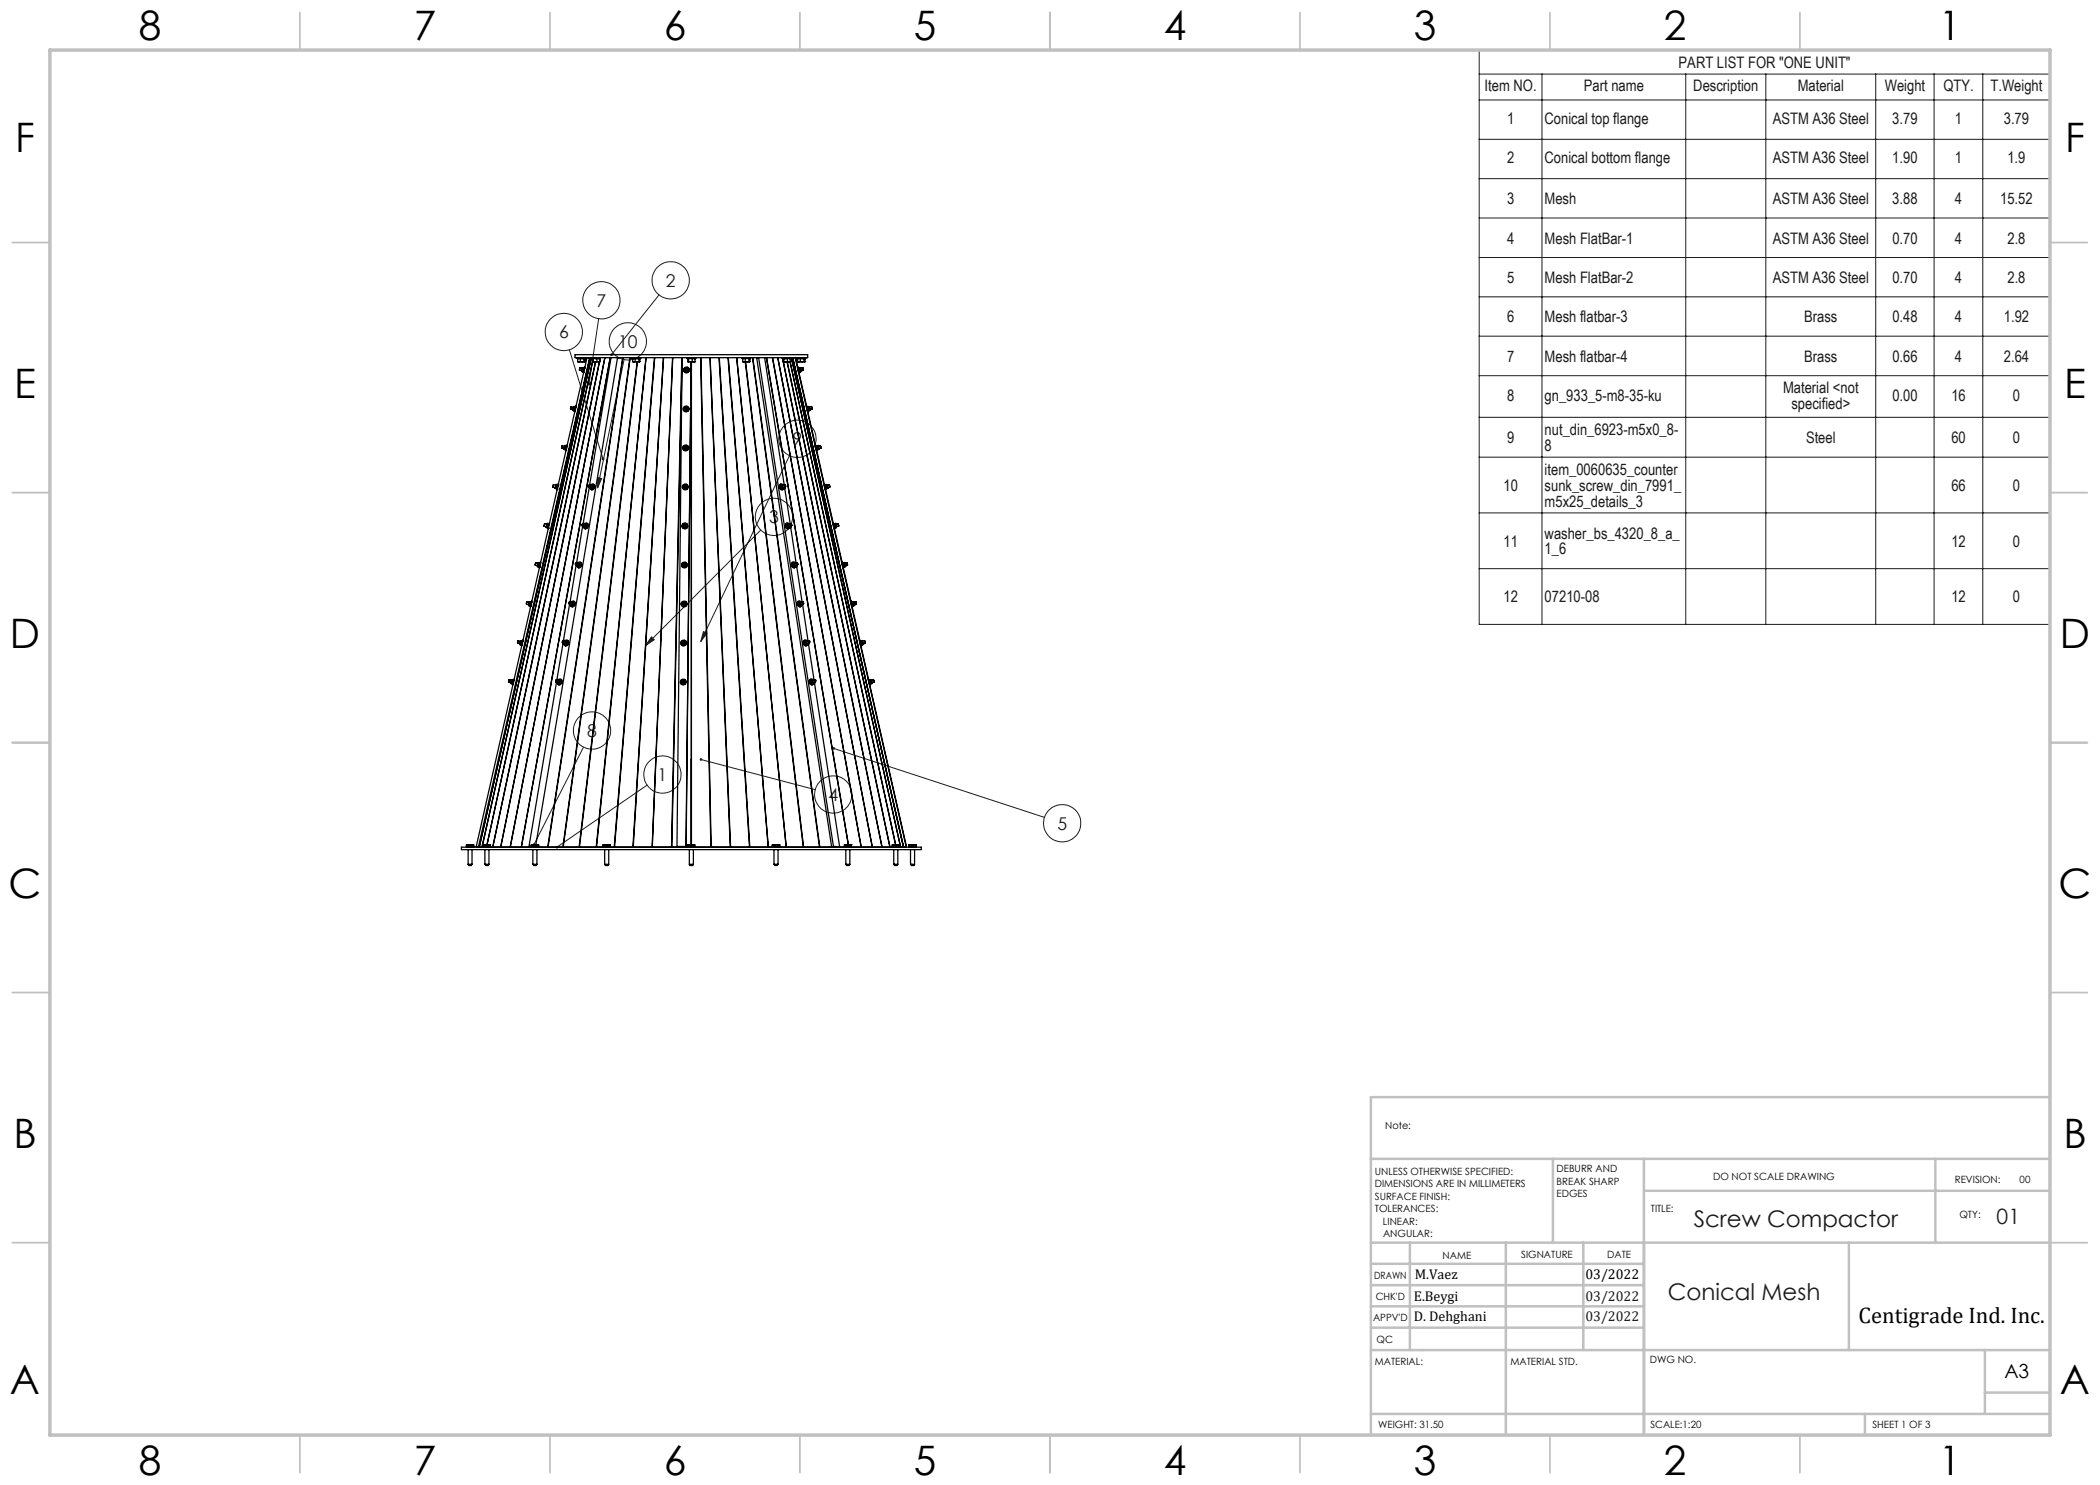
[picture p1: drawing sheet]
<svg xmlns="http://www.w3.org/2000/svg" width="420mm" height="297mm" viewBox="0 0 420 297" stroke-linecap="round" stroke-linejoin="round" font-family="sans-serif">
<defs><g id="words">
<g font-size="8.1">
<text x="27.8" y="8">8</text>
<text x="82.8" y="8">7</text>
<text x="132.8" y="8">6</text>
<text x="182.8" y="8">5</text>
<text x="232.8" y="8">4</text>
<text x="282.8" y="8">3</text>
<text x="332.8" y="8">2</text>
<text x="387.8" y="8">1</text>
<text x="3" y="30.4">F</text>
<text x="413" y="30.4">F</text>
<text x="2.8" y="79.6">E</text>
<text x="412.8" y="79.6">E</text>
<text x="2" y="129.6">D</text>
<text x="412" y="129.6">D</text>
<text x="1.7" y="179.6">C</text>
<text x="411.7" y="179.6">C</text>
<text x="2.7" y="229.6">B</text>
<text x="412.7" y="229.6">B</text>
<text x="2" y="278.9">A</text>
<text x="412" y="278.9">A</text>
<text x="27.8" y="295">8</text>
<text x="82.8" y="295">7</text>
<text x="132.8" y="295">6</text>
<text x="182.8" y="295">5</text>
<text x="232.8" y="295">4</text>
<text x="282.8" y="295">3</text>
<text x="332.8" y="295">2</text>
<text x="387.8" y="295">1</text>
</g>
<g font-size="4.6" fill="#191924">
<text x="338.7" y="245.3">Screw Compactor</text>
<text x="333.6" y="260">Conical Mesh</text>
</g>
<text font-size="4.5" x="371.7" y="264.6">Centigrade Ind. Inc.</text>
<text font-size="4.2" fill="#191924" x="399.3" y="244.8">01</text>
<text font-size="3.9" x="400.9" y="275.5">A3</text>
<g font-size="3.5" fill="#191924">
<text x="133.2" y="57.3">2</text>
<text x="119.3" y="61.3">7</text>
<text x="111.8" y="67.7">6</text>
<text x="123.6" y="69.6">10</text>
<text x="158.5" y="89">9</text>
<text x="153.8" y="104.7">3</text>
<text x="117.4" y="147.4">8</text>
<text x="131.5" y="156.2">1</text>
<text x="165.7" y="160.2">4</text>
<text x="211.5" y="165.9">5</text>
</g>
<g font-size="3.2" fill="#191924">
<text x="335.7" y="13.6">PART LIST FOR &quot;ONE UNIT&quot;</text>
<text x="296.9" y="18.3">Item NO.</text>
<text x="316.8" y="18.3">Part name</text>
<text x="338.7" y="18.3">Description</text>
<text x="359.5" y="18.3">Material</text>
<text x="376.9" y="18.3">Weight</text>
<text x="388.7" y="18.3">QTY.</text>
<text x="398.1" y="18.3">T.Weight</text>
<text x="301.4" y="24.8">1</text>
<text x="308.9" y="24.8">Conical top flange</text>
<text x="354.5" y="24.8">ASTM A36 Steel</text>
<text x="378.5" y="24.8">3.79</text>
<text x="391" y="24.8">1</text>
<text x="400.8" y="24.8">3.79</text>
<text x="301.4" y="32.7">2</text>
<text x="308.9" y="32.7">Conical bottom flange</text>
<text x="354.5" y="32.7">ASTM A36 Steel</text>
<text x="378.5" y="32.7">1.90</text>
<text x="391" y="32.7">1</text>
<text x="401.5" y="32.7">1.9</text>
<text x="301.4" y="40.8">3</text>
<text x="308.9" y="40.8">Mesh</text>
<text x="354.5" y="40.8">ASTM A36 Steel</text>
<text x="378.5" y="40.8">3.88</text>
<text x="391" y="40.8">4</text>
<text x="400" y="40.8">15.52</text>
<text x="301.4" y="48.7">4</text>
<text x="308.9" y="48.7">Mesh FlatBar-1</text>
<text x="354.5" y="48.7">ASTM A36 Steel</text>
<text x="378.5" y="48.7">0.70</text>
<text x="391" y="48.7">4</text>
<text x="401.5" y="48.7">2.8</text>
<text x="301.4" y="56.6">5</text>
<text x="308.9" y="56.6">Mesh FlatBar-2</text>
<text x="354.5" y="56.6">ASTM A36 Steel</text>
<text x="378.5" y="56.6">0.70</text>
<text x="391" y="56.6">4</text>
<text x="401.5" y="56.6">2.8</text>
<text x="301.4" y="64.5">6</text>
<text x="308.9" y="64.5">Mesh flatbar-3</text>
<text x="360.8" y="64.5">Brass</text>
<text x="378.5" y="64.5">0.48</text>
<text x="391" y="64.5">4</text>
<text x="400.8" y="64.5">1.92</text>
<text x="301.4" y="72.3">7</text>
<text x="308.9" y="72.3">Mesh flatbar-4</text>
<text x="360.8" y="72.3">Brass</text>
<text x="378.5" y="72.3">0.66</text>
<text x="391" y="72.3">4</text>
<text x="400.8" y="72.3">2.64</text>
<text x="301.4" y="80.2">8</text>
<text x="308.9" y="80.2">gn_933_5-m8-35-ku</text>
<text x="356.6" y="78.6">Material &lt;not</text>
<text x="358.3" y="81.7">specified&gt;</text>
<text x="378.5" y="80.2">0.00</text>
<text x="390.3" y="80.2">16</text>
<text x="402.6" y="80.2">0</text>
<text x="301.4" y="88.6">9</text>
<text x="308.9" y="87">nut_din_6923-m5x0_8-</text>
<text x="361.2" y="88.6">Steel</text>
<text x="390.3" y="88.6">60</text>
<text x="402.6" y="88.6">0</text>
<text x="308.9" y="90.2">8</text>
<text x="308.9" y="95">item_0060635_counter</text>
<text x="300.7" y="98.2">10</text>
<text x="308.9" y="98.2">sunk_screw_din_7991_</text>
<text x="308.9" y="101.3">m5x25_details_3</text>
<text x="390.3" y="98.2">66</text>
<text x="402.6" y="98.2">0</text>
<text x="308.9" y="107.7">washer_bs_4320_8_a_</text>
<text x="300.7" y="109.3">11</text>
<text x="308.9" y="110.9">1_6</text>
<text x="390.3" y="109.3">12</text>
<text x="402.6" y="109.3">0</text>
<text x="300.7" y="120.4">12</text>
<text x="308.9" y="120.4">07210-08</text>
<text x="390.3" y="120.4">12</text>
<text x="402.6" y="120.4">0</text>
</g>
<g font-size="2.8">
<text x="282.9" y="255.9">M.Vaez</text>
<text x="317.1" y="255.9">03/2022</text>
<text x="282.8" y="260.1">E.Beygi</text>
<text x="282.8" y="264.2">D. Dehghani</text>
</g>
<g font-size="2.8" fill="#191924">
<text x="317.1" y="260.1">03/2022</text>
<text x="317.1" y="264.2">03/2022</text>
</g>
<g font-size="2">
<text x="277" y="225.8">Note:</text>
<text x="275" y="234.9">UNLESS OTHERWISE SPECIFIED:</text>
<text x="275" y="237.4">DIMENSIONS ARE IN MILLIMETERS</text>
<text x="275" y="239.9">SURFACE FINISH:</text>
<text x="311.3" y="234.5">DEBURR AND</text>
<text x="311.3" y="237">BREAK SHARP</text>
<text x="311.3" y="239.5">EDGES</text>
<text x="342.6" y="236">DO NOT SCALE DRAWING</text>
<text x="391" y="236.6">REVISION:</text>
<text x="403.9" y="236.6">00</text>
<text x="275" y="242.4">TOLERANCES:</text>
<text x="276.6" y="244.9">LINEAR:</text>
<text x="330.2" y="242.4">TITLE:</text>
<text x="391.9" y="243.7">QTY:</text>
<text x="276.6" y="247.4">ANGULAR:</text>
<text x="288.5" y="251.7">NAME</text>
<text x="304.2" y="251.7">SIGNATURE</text>
<text x="321.4" y="251.7">DATE</text>
<text x="274.8" y="255.9">DRAWN</text>
<text x="275.1" y="260.1">CHK'D</text>
<text x="274.6" y="264.2">APPV'D</text>
<text x="275.3" y="268.5">QC</text>
<text x="275" y="273">MATERIAL:</text>
<text x="302.1" y="273">MATERIAL STD.</text>
<text x="330" y="272.5">DWG NO.</text>
<text x="275.6" y="285.6">WEIGHT: 31.50</text>
<text x="330.1" y="285.6">SCALE:1:20</text>
<text x="374.5" y="285.6">SHEET 1 OF 3</text>
</g>
</g></defs>
<g fill="none" stroke="#191924" stroke-width=".2">
<path d="M295.8 10h114.2v114.9h-114.2zM295.8 14.8h114.2M295.8 20h114.2M308.4 14.8v110.1M337.1 14.8v110.1M353.2 14.8v110.1M375.1 14.8v110.1M386.8 14.8v110.1M396.6 14.8v110.1M295.8 27.9h114.2M295.8 35.7h114.2M131.8 59l-9.5 11.9"/>
<path d="M295.8 43.6h114.2M295.8 51.5h114.2M295.8 59.4h114.2M113.9 70l6.7 21.8M119.7 63.7l-1.9 13.2M124.8 71.9l-5.3 25.7M295.8 67.2h114.2M295.8 75.1h114.2M119.6 95.5l.7 .2-.8 1.9zM157.9 91.1l-17.7 37.2M295.8 83.5h114.2M295.8 91.4h114.2"/>
<path d="M152.2 106l-23 23.1M295.8 102.6h114.2M295.8 113.7h114.2M130.3 127.4l.5 .5-1.6 1.2zM140.7 126.3l.7 .3-1.2 1.7zM116.7 149.4l-9.9 19.5M129.4 157l-18 12.4M140.2 151.9l22.9 6M166.7 149.7l42.2 13.8"/>
<circle cx="134.1" cy="56.1" r="3.7"/>
<circle cx="112.8" cy="66.4" r="3.7"/>
<circle cx="120.3" cy="60.1" r="3.7"/>
<circle cx="125.6" cy="68.3" r="3.7"/>
<circle cx="159.5" cy="87.7" r="3.7"/>
<circle cx="154.8" cy="103.4" r="3.7"/>
<circle cx="118.4" cy="146.1" r="3.7"/>
<circle cx="132.5" cy="154.9" r="3.7"/>
<circle cx="166.6" cy="158.9" r="3.7"/>
<circle cx="212.4" cy="164.6" r="3.7"/>
</g>
<g fill="none" stroke="#c0c0c0" stroke-width=".35">
<path d="M60 2.5v7.5M110 2.5v7.5M160 2.5v7.5M210 2.5v7.5M260 2.5v7.5M310 2.5v7.5M360 2.5v7.5M2.5 48.5h7.5M410 48.5h7.5M2.5 98.5h7.5M410 98.5h7.5M2.5 148.5h7.5"/>
<path d="M410 148.5h7.5M2.5 198.5h7.5M410 198.5h7.5M2.5 248.5h7.5M410 248.5h7.5M60 287v7.5M110 287v7.5M160 287v7.5M210 287v7.5M260 287v7.5M310 287v7.5M360 287v7.5"/>
</g>
<g fill="none" stroke="#c0c0c0" stroke-width=".5">
<path d="M410 219.4h-135.8v67.4M274.2 231.8h135.8M310.6 231.8v16.7M328.8 231.8v55.2M328.8 238.2h81.2M387.1 231.8v16.7M274.2 248.5h135.8M274.2 257h54.6M274.2 252.8h54.6M282 248.5v21.5M301.2 248.5v38.3M316.7 248.5v21.5"/>
<path d="M369.8 248.5v21.5M274.2 265.5h54.6M274.2 261.3h54.6M274.2 270h135.8M397 270v12.8M397 278.5h13M274.2 282.8h135.8M373 282.8v4.2"/>
</g>
<path d="M10 10h400v277h-400z" fill="none" stroke="#c0c0c0" stroke-width=".7"/>
<path d="M122.1 70.8v.4l.2-.3-.2 .3a.26 .26 0 0 0 .4-.1 .26 .26 0 0 0 0-.4 .26 .26 0 0 0-.4 .1zM111.3 169.2l-.2 .3 .3-.1-.2 .2a.27 .27 0 0 0 .3 .1 .27 .27 0 0 0 .1-.4 .27 .27 0 0 0-.3-.1zM130.3 127.4l.5 .5-1.6 1.2zM106.6 168.7l-.1 .2 .1 .3 .2-.3-.2 .3a.27 .27 0 0 0 .4-.3 .27 .27 0 0 0-.4-.2zM140 151.7l-.1 .1 .3 .1-.3-.1a.28 .28 0 0 0 .4 .4 .28 .28 0 0 0 .2-.4 .28 .28 0 0 0-.5-.1zM166.6 149.4l-.1 .2 .2 .1-.2-.1a.27 .27 0 0 0 .2 .3 .27 .27 0 0 0 .3-.3 .27 .27 0 0 0-.4-.2zM117.7 76.6l-.1 .1a.25 .25 0 0 0-.1 .2 .25 .25 0 0 0 .2 .2l.1-.2-.1 .2a.26 .26 0 0 0 .3-.3 .26 .26 0 0 0-.3-.2zM120.4 91.6a.27 .27 0 0 0 0 .4 .27 .27 0 0 0 .3 .1l-.1-.3 .1 .3a.27 .27 0 0 0 .1-.4 .27 .27 0 0 0-.4-.1zM140.7 126.3l.7 .3-1.2 1.7zM119.6 95.5l.7 .2-.8 1.9z" fill="#191924"/>
<g fill="none" stroke="#000" stroke-width=".25">
<path d="M115 70.9h46.5v.6h-46.5zM115.4 71.5v.2h1.7v-.2M115.5 72.3l.3 .1M115.5 72.3l.1 .1M115.6 72.4h.1M115.6 71.7h.1M115.6 72.4h.2M115.6 71.7l-.1 .6M115.8 72.4h.6M115.9 74l.4 .1M116 73.6l-.1 .4M116 73.6l.5 .1"/>
<path d="M116.1 72.3v-.6h.7v.6M116.1 72.3l.3 .1M116.1 72.3l-.3 .1M116.3 74.3h.1M116.3 74.3l.4 .1M116.4 72.4h.5M116.4 73.9h.1M116.4 73.9l-.1 .4M116.4 73.9l.3 .1M116.5 73.5l-.1 .4M116.5 73.5h.1M116.5 73.5l-.2 .8"/>
<path d="M116.5 73.5l.3 .1M116.7 74.5v.1M116.7 74.5h.1M116.7 74.4h.1M116.7 74.3v.1M116.7 74.4v.1M116.7 74v.3M116.7 74h.1M116.8 73.9l-.1 .1M116.8 72.3l-.4 .1M116.8 72.3l.1 .1M116.8 73.7v.2"/>
<path d="M116.8 73.6h.1M116.8 73.6v.1M116.9 72.4h.1M116.9 73.5l-.2 1M116.9 73.5l-.1 .1M116.9 71.7h.1v.6l-.1 .1M117 73.4l-.1 .1M117.4 71.5l-22.2 97.8 .5 .1M117.6 71.5l.3 .1-.2-.1M117.9 71.5l-22.2 97.9M118 71.5l-22.2 97.9M118.3 71.5l-21.9 97.9"/>
<path d="M118.4 71.5v.2h1.7M118.5 72.3l.1 .1M118.5 72.3l-21.1 96.6 21.1-96.5M118.6 72.4h.4M118.6 72.4h.1M118.6 71.7l-.1 .6M118.7 72.3l.3 .1M118.7 71.7v.6M118.7 72.3l-.1 .1M119 72.4h.7M119 71.7h.4v.6M119.1 72.4l-20.6 97"/>
<path d="M119.1 72.4l-20.5 97M119.4 72.3l-.4 .1M119.4 72.3l.3 .1M119.7 72.4h.2M119.7 71.7h.2v.6M119.9 71.7h.1M119.9 72.4h.1M119.9 72.3l-19.7 97.1M119.9 72.3l-.2 .1M119.9 72.3v.1M120 71.7l-.1 .3M120.1 71.5v.2"/>
<path d="M120.1 71.7l-.2 .5M122.2 71.5l-4.3 25.4M123.5 71.5l-16.3 97.4M123.6 71.5l.2 .1M124.5 71.5l-15 97.9 15.1-97.9M126 71.5l-13.4 97.9 13.4-97.9M126.4 71.5v.2h1.7v-.2M126.5 72.3l.3 .1M126.5 72.3l.1 .1M126.6 72.4h.1M126.6 72.4h.2M126.6 71.7l-.1 .6"/>
<path d="M126.8 72.4h.6M126.8 71.7h1v.6M127 72.3l.4 .1M127 71.7v.6M127 72.3l-.2 .1M127.4 72.4h.5M127.4 72.4l-11.6 97 11.7-97M127.8 72.3l-.4 .1M127.8 72.3l.1 .1M127.9 72.4h.1M127.9 71.7l.1 .6-.1 .1M129.2 71.5l-10 97.9z"/>
<path d="M130.9 71.5l-8.1 97.9 8.2-97.9M132.7 71.5l-6.1 97.9zM134.5 71.5l-4.1 97.9M136.3 71.5l-1.9 97.9M136.4 71.5l-1 97.8M136.4 71.8l-2 97.6M136.8 73.9l.3 .4M136.8 73.9h.1M136.8 73.9l.1 .1M136.9 74l.1 .3M137 74.3l.1 .1M137.1 73.5h.4"/>
<path d="M137.1 74.3h.4M137.1 74.3h.1M137.1 73.5l-.3 .4M137.1 73.5h.1M137.1 74.4h.1M137.1 74.3v.1M137.2 74.4h.2M137.3 73.6a.34 .34 0 0 1 .3 .4 .34 .34 0 0 1-.6 .1 .34 .34 0 0 1 .1-.5M137.4 71.5v.2h1.7v-.2M137.4 74.4h.1M137.5 73.5h.1M137.5 73.5l.2 .4"/>
<path d="M137.5 74.3h.1M137.5 73.7a.26 .26 0 0 1-.2 .4 .26 .26 0 0 1-.3-.3M137.5 74.4h.1M137.5 73.5a.51 .51 0 0 1 .2 .8 .51 .51 0 0 1-.8 0 .51 .51 0 0 1 .1-.7M137.5 74.3v.1M137.5 73.5a.59 .59 0 0 0-.8 .6 .59 .59 0 0 0 .9 .5 .59 .59 0 0 0 .1-1l-.1-.1M137.6 74.3l-.1 .1M137.6 72.4h.1M137.6 71.7l-.1 .6 .2 .1M137.7 72.4h.4M137.7 74l-.1 .3M137.7 73.9h.1"/>
<path d="M137.7 73.9l-.2 .4M137.7 71.7v.6M137.7 72.3l.4 .1M137.7 72.3v.1M137.7 73.9l.1 .1M137.8 74h-.1M137.8 74h.1M138.1 72.4h.6M138.2 72.4l-1 97zM138.3 72.4v96.5M138.4 72.3l-.3 .1M138.4 72.3l.3 .1"/>
<path d="M138.7 72.4h.2M138.7 71.7h-.3v.6M138.9 71.7h.1M138.9 72.4h.1M138.9 71.7l.1 .6M139 72.3l-.3 .1M139 72.3l-.1 .1M140.1 71.5l2.1 97.9M140.2 71.5l2 97.9M142 71.5l4 97.9M142 71.5l4.1 97.9M143.8 71.5l6.2 97.9-6.1-97.9"/>
<path d="M145.6 71.5l8 97.9M145.7 71.5l8 97.9M147.3 71.5l9.9 97.9M147.4 71.5l9.9 97.9M148.4 71.5v.2h1.7v-.2M148.6 72.3l.2 .1M148.6 71.7v.6M148.8 72.4h.6M149 72.4l11.7 97-11.6-97M149 72.3l-.2 .1M149 72.3l.4 .1M149 71.7v.6"/>
<path d="M149.4 72.4h.5M149.8 72.3l-.4 .1M149.8 71.7v.6M149.8 72.3l.1 .1M149.9 72.4h.1M149.9 71.7l.1 .6-.1 .1M150.5 71.5l13.5 97.9-13.4-97.9M151.6 71.5l-.3 .1 15 97.8M151.7 71.5l15 97.8M152.9 71.5l3.9 25.5M154.5 71.5l17.7 97.9M155.5 71.5l18.9 97.9"/>
<path d="M155.6 71.5l18.9 97.9M156.5 71.5v.2h1.7v-.2M156.5 71.5h.1M156.5 71.7l.1 .5M156.5 71.7l.1 .3M156.6 72.3l19.8 97.1M156.7 72.4h.1M156.7 71.7h.1M156.7 71.7l-.1 .6 .1 .1M156.7 72.4l19.7 97M156.7 72.4h.4M156.8 72.3v-.6h.7v.6"/>
<path d="M156.8 72.3l.3 .1M156.8 72.3l-.1 .1M157.1 72.4h.7M157.4 72.4l20.6 97M157.5 72.3l-.4 .1M157.5 72.3l.3 .1M157.8 72.4h.2M158 72.4h.1M158 71.7h.1M158 71.7v.6M158 72.4l21.1 96.5M158 72.3l21.1 96.6"/>
<path d="M158 72.3l-.2 .1M158 72.3v.1M158.3 71.5l21.8 97.9M158.5 71.5l22.2 97.9 .6-.1M158.6 71.5v.1M158.9 71.5l-.4 .1M159 71.5l22.3 97.8M159.1 71.5l.5 1.9M159.4 71.5v.2h1.7v-.2M159.5 73.4l.3 1.2 .1-.1M159.5 73.4l.1 .1M159.5 72.3l.3 .1"/>
<path d="M159.6 73.5l.3 1M159.6 71.7h-.1v.6M159.6 73.5l.1 .1M159.7 73.6h.1M159.7 73.6v.1M159.7 73.7v.2M159.7 73.9v.1M159.7 74h.1M159.8 74v.3M159.8 72.4h.6M159.8 74.6l1.5 6.6M159.8 74.3v.1"/>
<path d="M159.8 74.4h.1M159.9 74.4h.1M159.9 74.4v.1M160 73.5h.1M160 73.5l.1 .4M160 73.5l-.3 .1M160 73.5l.1 .1M160.1 73.9l.1 .4M160.1 73.9h.1M160.1 72.3v-.6h.7v.6M160.1 72.3l.3 .1M160.1 72.3l-.3 .1"/>
<path d="M160.1 73.9l-.4 .1M160.1 73.7v-.1l.1 .6v-.1M160.1 73.7l.1 .4M160.2 74.3h.1M160.2 74.2v.1M160.2 74.3l-.4 .1M160.4 72.4h.5M160.5 73.6l.1 .4M160.5 73.6h.1M160.5 73.6l-.4 .1M160.6 73.6l.1 .4zM160.6 74l-.4 .1"/>
<path d="M160.7 74h-.1M160.8 72.3l-.4 .1M160.8 72.3l.1 .1M160.9 72.4h.1M160.9 71.7h.1M160.9 71.7l.1 .6-.1 .1M110.6 97.4l.4 .1M110.7 96.9l-.1 .5M110.7 96.9l.4 .1M111.1 97.7h.1M111.1 97.7l.3 .1M111.1 97.3h.1"/>
<path d="M111.1 97.3v.4M111.1 97.3l.3 .1M111.2 96.9l-.1 .4M111.2 96.9h.1M111.2 96.9l-.1 .8M111.2 96.9l.3 .1M111.4 97.9v.1M111.4 97.9h.1M111.4 97.8v.1M111.4 97.8h.1M111.4 97.7v.1M111.4 97.5v.2"/>
<path d="M111.4 97.4v.1M111.4 97.4h.1M111.4 97.3v.1M111.5 97.1l-.1 .2M111.5 97h.1M111.5 97v.1M111.6 96.9l-.2 1M111.6 96.9l-.1 .1M111.7 96.8l-.1 .1M112.4 89.6l.4 .1M112.5 89.1l-.1 .5M112.5 89.1l.4 .1"/>
<path d="M112.8 89.9h.1M112.8 89.9l.3 .1M112.9 89.5h.1M112.9 89.5l-.1 .4M112.9 89.5l.3 .1M113 89.1l-.1 .4M113 89.1h.1M113 89.1l-.2 .8M113 89.1l.3 .1M113.1 90.1l.1 .1M113.1 90.1h.1M113.1 90v.1"/>
<path d="M113.1 90h.1M113.1 89.9v.1M113.2 89.7l-.1 .2M113.2 89.6v.1M113.2 89.6h.1M113.2 89.5v.1M113.3 89.3l-.1 .2M113.3 89.2h.1M113.3 89.2v.1M113.4 89.1l-.3 1M113.4 89.1l-.1 .1M113.5 89l-.1 .1"/>
<path d="M114.1 81.8l.5 .1M114.3 81.3l-.2 .5M114.3 81.3l.4 .2M114.6 82.1h.1M114.6 82.1l.3 .1M114.7 81.7h.1M114.7 81.7l-.1 .4M114.7 81.7l.3 .1M114.8 81.3l-.1 .4M114.8 81.3h.1M114.8 81.3l-.2 .8M114.8 81.3l.3 .1"/>
<path d="M114.9 82.2h.1M114.9 82.1v.1M114.9 82.2v.1M114.9 81.8v.3M115 81.8h-.1M115 81.8h.1M115 81.7v.1M115 81.5v.2M115.1 81.4h.1M115.1 81.3v.1M115.1 81.4l-.1 .1M115.1 81.3l-.1 1.1"/>
<path d="M115.2 81.2l-.1 .1M117.9 97.4l-1.2 7.4 .2 .1a.25 .25 0 0 1 .2 .3 .25 .25 0 0 1-.3 .1l-.3-.1-1.2 7.4M117.9 97.5l.1 .2M118 97.7h.3M118 97.7h.1M118 97h.3a.27 .27 0 0 1 .1 .3 .27 .27 0 0 1-.3 .2l-.3-.1M118 97.7l.3 .1M118.1 97a.29 .29 0 0 1 .3 .4 .29 .29 0 0 1-.5 .1M118.1 96.9h.4M118.1 96.9h.1M118.1 96.9l-.1 .1M118.3 97.8h.2"/>
<path d="M118.3 97.8h.1M118.3 97.7h.1M118.3 97.7l.2 .1M118.3 96.9h.1a.43 .43 0 0 1 .5 .1 .43 .43 0 0 1 0 .6 .42 .42 0 0 1-.4 .4 .42 .42 0 0 1-.4-.3M118.4 96.9a.45 .45 0 0 1 .4 .6 .45 .45 0 0 1-.7 .2M118.5 96.9h.1M118.5 96.9v.5M118.5 96.9l.2 .1M118.5 97.8h.1M118.5 97.4h.1M118.5 97.4l-.2 .3M118.5 97.4h.2"/>
<path d="M118.6 97.7l-.1 .1M118.7 97v.1M118.7 97h.1M118.7 97.5l-.1 .2M118.7 97.1v.2M118.7 97.3v.1M118.7 97.4v.1M118.7 97.4h.1M136.6 97.3l.2 .4M136.6 97.3h.1M136.6 97.3v.2M136.6 97.5l.2 .2"/>
<path d="M136.7 89.5l.2 .4M136.7 89.5h.1M136.7 89.5v.2M136.7 89.7l.1 .2M136.7 81.7l.2 .4M136.7 81.7h.1M136.7 81.7l.1 .1M136.8 97.7v.1M136.8 81.8l.1 .3M136.8 96.9h.5M136.8 97.7h.5M136.8 97.7h.1"/>
<path d="M136.8 96.9l-.2 .4M136.8 96.9h.1M136.8 97.8h.1M136.8 89.9l.1 .1M136.9 89.1h.4M136.9 89.9h.4M136.9 89.9h.1M136.9 89.1l-.2 .4M136.9 89.1h.1M136.9 90h.1M136.9 89.9v.1M136.9 82.1l.1 .1"/>
<path d="M136.9 97.8h.3M136.9 82.1h.5M136.9 82.1h.1M137 82.2h.1M137 90h.2M137.1 96.9a.34 .34 0 0 1 .2 .5 .34 .34 0 0 1-.5 .1 .34 .34 0 0 1 .1-.5M137.1 82.2h.2M137.1 89.1a.34 .34 0 0 1 .3 .5 .34 .34 0 0 1-.5 .1 .34 .34 0 0 1 0-.5M137.2 97.8h.1M137.2 81.3a.35 .35 0 0 1 .3 .5 .35 .35 0 0 1-.6 .1 .35 .35 0 0 1 .1-.5M137.2 90h.1M137.3 96.9h.1"/>
<path d="M137.3 96.9l.2 .4M137.3 97.7h.1M137.3 97.2a.26 .26 0 0 1-.2 .3 .26 .26 0 0 1-.3-.2M137.3 97.8h.1M137.3 96.9a.52 .52 0 0 1 .2 .8 .52 .52 0 0 1-.8 0 .52 .52 0 0 1 .1-.8M137.3 97.7v.1M137.3 82.2h.1M137.3 89.1h.1M137.3 89.1l.3 .4M137.3 89.9h.1M137.3 89.4a.27 .27 0 0 1-.2 .3 .27 .27 0 0 1-.3-.3M137.3 90h.1"/>
<path d="M137.3 89.1a.51 .51 0 0 1 .2 .8 .51 .51 0 0 1-.7 0 .51 .51 0 0 1 0-.8M137.3 89.9v.1M137.4 81.3h-.5l-.2 .4M137.4 81.3h.1M137.4 82.1h.1M137.4 81.5a.27 .27 0 0 1-.2 .4 .27 .27 0 0 1-.3-.3M137.4 81.2a.58 .58 0 0 1 .3 .9 .58 .58 0 0 1-.9 0 .58 .58 0 0 1 .3-.9l.3 .1M137.4 89.9l-.1 .1M137.4 89.1a.59 .59 0 0 0-.9 .5 .59 .59 0 0 0 .8 .5 .59 .59 0 0 0 .2-.9l-.1-.1M137.4 82.1v.1M137.4 81.3l.3 .4M137.4 82.2h.1"/>
<path d="M137.4 97.5l-.1 .2M137.4 81.3a.51 .51 0 0 1 .2 .8 .51 .51 0 0 1-.7 0 .51 .51 0 0 1 0-.8M137.5 82.1l-.1 .1M137.5 97.3h.1M137.5 97.3l-.2 .4M137.5 97.3v.1M137.5 97.4l-.1 .1M137.5 97.4h.1M137.5 89.7l-.1 .2M137.6 89.5h.1M137.6 89.5l-.3 .4M137.6 89.6l-.1 .1"/>
<path d="M137.6 89.6h.1M137.6 89.5v.1M137.6 81.8l-.1 .3M137.7 81.7h.1M137.7 81.7l-.3 .4M137.7 81.8h-.1M137.7 81.8h.1M137.7 81.7v.1M156.1 97.3v.1M156.1 97.3h.1M156.1 97.4l.1 .2M156.2 97h.1"/>
<path d="M156.2 97l-.1 .3M156.2 97.6v.2M156.2 97.8h.1M156.2 97.8h.2M156.3 97.3l.2 .4M156.3 97.3h.1M156.3 97.3h-.2M156.4 97.8h.1M156.4 96.9a.5 .5 0 0 0-.4 .5 .5 .5 0 0 0 .4 .5l.3-.1M156.4 96.9a.38 .38 0 0 0-.5 .1 .38 .38 0 0 0 0 .4 .44 .44 0 0 0 .3 .5 .44 .44 0 0 0 .5-.1M156.4 96.9h.3M156.4 96.9l-.1 .4"/>
<path d="M156.4 96.9h.1M156.4 96.9l-.2 .1M156.5 97.7h.3M156.5 97.7h.1M156.5 97.7l-.3 .1M156.5 97.8h.1M156.7 96.9h.1M156.7 96.9v.1a.28 .28 0 0 0-.3 .4 .28 .28 0 0 0 .5 .1M156.8 97.7l.1-.2 1.1 7.3M156.8 97.7h.1M156.8 97.7l-.2 .1M156.9 97l-.4 .1v.3l.1 .1 .5-.1"/>
<path d="M157.1 97.1l-.1-.2a.21 .21 0 0 0-.2 .3 .21 .21 0 0 0 .3 .1v-.1M161.4 81.3l-.1 .1 .2 1M161.4 81.3l.2 1v-.1M161.4 81.3h.1M161.4 81.4h.1M161.4 81.4l.1 .1M161.5 81.3v.1M161.5 81.5v.2M161.5 81.7v.1M161.5 81.8h.1M161.5 81.8l.1 .3M161.6 82.4l1.5 6.6"/>
<path d="M161.6 82.1v.1M161.6 82.2h.1M161.6 82.3l-.1 .1M161.7 81.3h.1M161.7 81.3l.2 .4M161.7 81.3l-.3 .1M161.9 81.7v.4M161.9 81.7h.1M161.9 81.5l-.1-.2 .2 .6M161.9 81.5l.1 .4M161.9 81.7l-.4 .1M161.9 82.1h.1"/>
<path d="M162 82.1l-.4 .1M162 82v.1M162.3 81.3l.1 .5M162.3 81.3v.1M162.3 81.3l-.4 .2M162.3 81.4l.1 .4zM162.4 81.8l-.4 .1M162.4 81.8h.1M163.2 89.1l-.1-.1 .2 1.2 .1-.1M163.2 89.1l.2 1v-.1M163.2 89.1v.1M163.2 89.2h.1"/>
<path d="M163.2 89.2v.1M163.2 89.3l.1 .2M163.3 89.5v.1M163.3 89.6h.1M163.3 89.6v.1M163.3 89.7l.1 .2M163.4 89.9v.1M163.4 90h.1M163.4 90.2l1.5 6.6M163.5 89.1h.1M163.5 89.1l.1 .4M163.5 89.1l-.3 .1"/>
<path d="M163.6 89.5l.1 .4M163.6 89.5h.1M163.6 89.2v-.1l.2 .7-.1-.1M163.6 89.2l.1 .5M163.6 89.5l-.3 .1M163.7 89.9h.1M163.7 89.9l-.3 .1M163.8 89.8v.1M164 89.1l.1 .1M164 89.1l-.4 .1M164.1 89.2l.1 .4M164.1 89.2l.1 .4z"/>
<path d="M164.2 89.6l-.5 .1M164.2 89.6h.1M164.9 96.9l-.1-.1 .2 1.1h.2M164.9 96.9l.3 1M164.9 96.9l.1 .1M165 97h.1M165 97v.1M165 97.1l.1 .2M165.1 97.3v.1M165.1 97.4h.1M165.1 97.4v.1M165.1 97.5v.2"/>
<path d="M165.1 97.7v.1M165.1 97.8h.1M165.1 98l1.6 6.6M165.2 97.8h.1M165.2 97.8v.1M165.3 96.9l-.3 .1M165.3 96.9h.1M165.3 96.9l.1 .4M165.4 97.3l.1 .4M165.4 97.3h.1M165.4 97l-.1-.1 .2 .7v-.1M165.4 97l.1 .5"/>
<path d="M165.4 97.3l-.3 .1M165.5 97.7h.1M165.5 97.7l-.4 .1M165.5 97.6v.1M165.8 96.9l.1 .5M165.8 96.9l.1 .1M165.8 96.9l-.4 .1M165.9 97l.1 .4zM165.9 97.4l-.4 .1M166 97.4h-.1M107.1 113l.4 .1M107.2 112.6l-.1 .4"/>
<path d="M107.2 112.6h.4M107.5 113.3h.1M107.5 113.3l.3 .1M107.6 112.9h.1M107.6 112.9l-.1 .4M107.6 112.9l.3 .1M107.6 112.6l-.1 .7M107.6 112.6h.4M107.7 112.5l-.1 .4M107.7 112.5h.1M107.7 112.5l.3 .1M107.8 113.4h.1"/>
<path d="M107.8 113.4v.1M107.8 113.5l.1 .1M107.8 113.5h.1M107.8 113.3v.1M107.9 113.1l-.1 .2M107.9 113v.1M107.9 113h.1M107.9 112.9v.1M107.9 112.7v.2M108 112.6h.1M108 112.5l-.2 1M108 112.6l-.1 .1"/>
<path d="M108.1 112.5h-.1M108.1 112.5l-.1 .1M108.1 112.4v.1M108.8 105.2l.5 .1M108.9 104.7l-.1 .5M108.9 104.7l.5 .1M109.3 105.5h.1M109.3 105.5l.3 .1M109.4 105.1h.1M109.4 105.1l-.1 .4M109.4 105.1l.3 .1M109.4 104.7v.4"/>
<path d="M109.4 104.7h.1M109.4 104.7l-.1 .8M109.4 104.7l.4 .1M109.5 104.7l.3 .1M109.5 104.7l.2 .1M109.6 105.5v.2M109.6 105.7v.1M109.6 105.7h.1M109.6 105.6h.1M109.6 105.5v.1M109.6 105.3v.2M109.7 105.2l-.1 .1"/>
<path d="M109.7 105.1v.1M109.7 104.8h.1M109.7 104.9v.2M109.8 104.8h.1M109.8 104.8l-.1 .1M109.8 104.7l-.2 1M109.8 104.7h.1M109.8 104.7v.1M109.9 104.6l-.1 .1M115.3 113.1v.2M115.3 113.3h.4M115.3 113.3h.1"/>
<path d="M115.3 113.3l.5 .1M115.4 112.6l.2 .1a.25 .25 0 0 1 .1 .3 .25 .25 0 0 1-.2 .1l-.3-.1-1.2 7.4 .3 .1a.26 .26 0 0 1 .1 .3 .26 .26 0 0 1-.2 .1l-.3-.1M115.5 112.5h.4M115.5 112.5h.1M115.5 112.5v.1a.29 .29 0 0 1 .3 .4 .29 .29 0 0 1-.5 .1M115.6 113.3l.2 .1M115.7 113.3h.1M115.7 113.3l.2 .1M115.7 112.5a.44 .44 0 0 1 .6 .1 .44 .44 0 0 1 0 .6 .42 .42 0 0 1-.4 .4 .42 .42 0 0 1-.4-.3M115.7 112.5a.48 .48 0 0 1 .6 .5 .48 .48 0 0 1-.5 .5l-.3-.2M115.8 113.4h.1M115.9 112.5h.1"/>
<path d="M115.9 112.5v.5M115.9 112.5l.2 .1M115.9 113.4h.1M115.9 113h.1M115.9 113l-.2 .3M115.9 113.3v.1M115.9 113h.2M116.1 112.6v.1M116.1 113.1l-.2 .2M116.1 112.7v.2M116.1 112.9v.1M116.1 113v.1"/>
<path d="M116.1 113h.1M116.6 105.3v.2M116.6 105.5h.1M116.7 105.5h.3M116.7 105.5h.2M116.8 105.5l.3 .3M116.8 104.7h.4M116.8 104.7h.1M116.8 104.7v.1a.28 .28 0 0 1 .3 .4 .28 .28 0 0 1-.5 .1M116.9 105.5l.2 .1M117 105.5h.1M117 105.5l.2 .1"/>
<path d="M117 104.7a.44 .44 0 0 1 .6 .1 .44 .44 0 0 1 0 .6l-.3 .3-.2 .1M117.1 104.7a.48 .48 0 0 1 .5 .5 .48 .48 0 0 1-.5 .5l-.3-.2M117.1 105.6h.1M117.2 104.7h.1M117.2 104.7v.5M117.2 104.7l.2 .1M117.2 105.6h.1M117.2 105.2h.1M117.2 105.2l-.2 .3M117.2 105.5v.1M117.2 105.2h.2M117.4 104.8v.1"/>
<path d="M117.4 104.8h.1M117.4 105.3l-.2 .2M117.4 104.9v.2M117.4 105.1v.1M117.4 105.2v.1M117.4 105.2h.1M136.4 112.9l.2 .4M136.4 112.9l.1 .2M136.5 113.1l.1 .2M136.5 105.1l.2 .4M136.5 105.1h.1M136.5 105.1l.1 .2"/>
<path d="M136.6 105.3l.1 .2M136.6 113.3v.1M136.6 112.5h.5M136.6 113.3h.5M136.6 113.3h.1M136.6 112.5l-.2 .4M136.6 112.5h.1M136.6 113.4h.1M136.7 113.4h.1M136.7 105.5h.1M136.7 105.5h.5M136.7 105.5v.1"/>
<path d="M136.7 113.4h.3M136.8 105.5l-.1 .1M136.8 105.5h.3M136.9 112.6a.34 .34 0 0 1 .3 .4 .34 .34 0 0 1-.6 .2 .34 .34 0 0 1 .1-.6M137 104.8a.33 .33 0 0 1 .3 .4 .33 .33 0 0 1-.6 .1 .33 .33 0 0 1 .1-.5M137 113.4h.1M137.1 112.5h.1M137.1 112.5l.2 .4M137.1 113.3h.1M137.1 112.7a.26 .26 0 0 1-.2 .4 .26 .26 0 0 1-.3-.2M137.1 113.4h.1M137.1 105.5l.1 .1"/>
<path d="M137.1 112.5a.51 .51 0 0 1 .2 .8 .51 .51 0 0 1-.8 0 .51 .51 0 0 1 .1-.7M137.1 113.3v.1M137.2 113.3l-.1 .1M137.2 112.5a.59 .59 0 0 0-.9 .5 .59 .59 0 0 0 .8 .6 .59 .59 0 0 0 .2-1l-.1-.1M137.2 104.9a.27 .27 0 0 1-.2 .4 .27 .27 0 0 1-.3-.2M137.2 105.5h.1M137.2 105.5v.1M137.2 104.7h-.5l-.2 .4M137.2 104.7h.1M137.2 104.7l.2 .4M137.2 105.6h.1M137.2 104.7a.52 .52 0 0 1 .2 .8 .52 .52 0 0 1-.8 0 .52 .52 0 0 1 .1-.8"/>
<path d="M137.3 113.1l-.1 .2M137.3 112.9h.1M137.3 112.9l-.2 .4M137.3 113v.1M137.3 113h.1M137.3 112.9v.1M137.4 105.3l-.2 .2M137.4 105.1h.1M137.4 105.1l-.2 .4M137.4 105.2v.1M137.4 105.2h.1M137.4 105.1v.1"/>
<path d="M157.3 105.1v.1M157.3 105.1h.1M157.3 105.2l.1 .2M157.4 104.8h.1M157.4 104.8l-.1 .3M157.4 105.4v.1M157.4 105.5h.1M157.5 105.1l.2 .4M157.5 105.1h.1M157.5 105.1h-.2M157.5 105.5l.2 .1M157.6 104.7a.45 .45 0 0 0-.4 .6 .45 .45 0 0 0 .7 .2"/>
<path d="M157.6 104.7a.42 .42 0 0 0-.5 .1 .42 .42 0 0 0 0 .6 .4 .4 0 0 0 .3 .4 .4 .4 0 0 0 .5-.3M157.6 104.7h.3M157.6 104.7l-.1 .4M157.6 104.7h.1M157.6 104.7l-.2 .1M157.7 105.5h.3M157.7 105.5h.1M157.7 105.5h-.3M157.9 104.7h.1M157.9 104.7v.1a.28 .28 0 0 0-.3 .4 .28 .28 0 0 0 .5 .1M158 105.5l.1-.2 1.1 7.3M158 105.5h.1"/>
<path d="M158 105.5l-.3 .1M158.1 104.8h-.3l-.1 .3 .1 .2 .4-.1M158.3 104.9l-.1-.1a.21 .21 0 0 0-.2 .2 .21 .21 0 0 0 .3 .1M158.3 105.1h.1M158.4 112.9l.1 .1M158.4 112.9h.1M158.5 112.9h-.1M158.5 113l.1 .2M158.5 112.6v.3M158.6 112.6h-.1M158.6 112.6h.1M158.6 113.2v.1"/>
<path d="M158.6 113.3h.1M158.7 112.9l.2 .4M158.7 112.9h.1M158.7 112.9h-.3M158.7 113.3l.2 .1M158.8 112.5a.47 .47 0 0 0-.4 .6 .47 .47 0 0 0 .7 .3M158.8 112.5a.38 .38 0 0 0-.5 0 .38 .38 0 0 0 0 .5 .42 .42 0 0 0 .2 .5 .42 .42 0 0 0 .6-.2M158.8 112.5h.3M158.8 112.5l-.1 .4M158.8 112.5h.1M158.8 112.5l-.2 .1M158.9 113.3h.3"/>
<path d="M158.9 113.3h.1M158.9 113.3h-.3M159.1 112.6a.26 .26 0 0 0-.3 .1 .26 .26 0 0 0 .1 .4l.2 .1 .2-.1-.1 .2M159.1 112.5h.1M159.1 112.5l.1 .1M159.2 113.3h.1M159.2 113.3l-.3 .1M159.3 112.6l-.3 .1a.25 .25 0 0 0-.1 .3 .25 .25 0 0 0 .2 .1l.3-.1M159.3 113.1l1.1 7.3M159.5 112.7l-.1-.1a.19 .19 0 0 0-.2 .2 .19 .19 0 0 0 .3 .1M159.5 112.9h.1M166.7 104.7l-.1-.1v.3l.3 .9v-.1"/>
<path d="M166.7 104.7l.2 1M166.7 104.7l.1 .1M166.8 104.8h.1M166.8 104.8v.1M166.8 104.9v.2M166.8 105.1v.1M166.8 105.2h.1M166.8 105.2l.1 .1M166.9 105.3v.2M166.9 105.5h.1M166.9 105.8l1.5 6.6M166.9 105.5v.1"/>
<path d="M167 105.5h.1M167 105.6l-.1 .1M167.1 104.7h.1M167.1 104.7v.4M167.1 104.7l-.3 .1M167.1 104.7v.1M167.1 105.1l.2 .4M167.1 105.1h.1M167.1 105.1l-.3 .1M167.2 104.8l.1 .6v-.1M167.3 105.5h.1M167.3 105.5h-.4"/>
<path d="M167.3 105.5l-.4 .1M167.3 105.4v.1M167.6 104.7l.1 .5M167.6 104.7l-.5 .2 .2 .4 .4-.1M167.6 104.7v.1M167.6 104.8l.1 .4zM167.7 105.2h.1M168.4 112.4l.2 1.2 .1-.1M168.4 112.4l.1 .1M168.5 112.5l.2 1M168.5 112.5v.1M168.5 112.6h.1"/>
<path d="M168.5 112.6l.1 .1M168.6 112.7v.2M168.6 112.9v.1M168.6 113h.1M168.6 113v.1M168.6 113.1l.1 .2M168.7 113.6l1.5 6.6M168.7 113.3v.1M168.7 113.4h.1M168.7 113.4v.1M168.8 112.5l.1 .1M168.8 112.5l.1 .4"/>
<path d="M168.8 112.5h.1M168.8 112.5l-.3 .1M168.9 112.9l.1 .4M168.9 112.9h.1M168.9 112.9l-.3 .1M168.9 112.6l.2 .6v-.1M169 113.3h.1M169 113.3l-.3 .1M169.1 113.2v.1M169.1 113.3l-.4 .1M169.4 112.6l.1 .4M169.4 112.6h-.5l.2 .5"/>
<path d="M169.4 112.6h.1M169.4 112.6l.1 .4zM169.5 113l-.4 .1M169.5 113h.1M101.7 136.5l.5 .1M101.9 136l-.2 .5M101.9 136l.4 .1M102.2 136.7h.1M102.2 136.7l.3 .1M102.3 136.3h.1M102.3 136.3l-.1 .4M102.3 136.3l.3 .1"/>
<path d="M102.4 135.9l-.1 .4M102.4 135.9h.1M102.4 135.9l-.2 .8M102.4 135.9l.3 .1M102.5 136.8h.1M102.5 136.7v.1M102.5 136.8v.1M102.6 136.5l-.1 .2M102.6 136.4v.1M102.6 136.4h.1M102.6 136.3v.1M102.7 136.1l-.1 .2"/>
<path d="M102.7 136h.1M102.7 136v.1M102.8 135.9l-.2 1.1M102.8 135.9l-.1 .1M102.8 135.9h.1M103.5 128.7h.5M103.6 128.2l-.1 .5M103.6 128.2l.5 .1M104 128.9h.1M104 128.9l.3 .1M104 128.5h.1M104 128.5v.4"/>
<path d="M104 128.5l.4 .1M104.1 128.1l-.1 .4M104.1 128.1h.1M104.1 128.1l-.1 .8M104.1 128.1l.4 .1M104.3 129.1l.1 .1M104.3 129.1h.1M104.3 129h.1M104.3 128.9v.1M104.3 129v.1M104.3 128.8v.3M104.4 128.7l-.1 .2"/>
<path d="M104.4 128.6v.1M104.4 128.6h.1M104.4 128.5v.1M104.4 128.3v.2M104.5 128.2h.1M104.5 128.2l-.1 .1M104.5 128.1l-.2 .7M104.5 128.1v.1M104.6 128l-.1 .1M105.3 120.9h.4M105.4 120.4l-.1 .5M105.4 120.4h.4"/>
<path d="M105.7 121.1h.1M105.7 121.1l.3 .1M105.8 120.7h.1M105.8 120.7l-.1 .4M105.8 120.7l.4 .1M105.9 120.3l-.1 .4M105.9 120.3h.1M105.9 120.3l-.2 .8M105.9 120.3l.3 .1M106 121.3l.1 .1M106 121.3h.1M106 121.2h.1"/>
<path d="M106 121.1v.1M106 121.2v.1M106.1 120.9l-.1 .2M106.2 120.8l-.1 .1M106.2 120.8h.1M106.2 120.7v.1M106.2 120.5v.2M106.2 120.4h.1M106.2 120.4v.1M106.3 120.3l-.3 1M106.4 120.2l-.2 .2M111.3 136.5l-5.5 32.8"/>
<path d="M111.4 136.7h.3M111.4 136.7h.1M111.4 136l.3 .1a.29 .29 0 0 1 .1 .3 .29 .29 0 0 1-.3 .2l-.2-.1M111.4 136.7l.3 .1M111.5 136a.29 .29 0 0 1 .4 .4 .29 .29 0 0 1-.5 .1v.2M111.6 135.9l.3 .1M111.6 135.9h.1M111.6 135.9l-.1 .1M111.7 136.8h.2M111.7 136.7h.1M111.7 136.7l.3 .1M111.8 135.9a.48 .48 0 0 1 .6 .2 .48 .48 0 0 1-.1 .6 .42 .42 0 0 1-.4 .3 .42 .42 0 0 1-.4-.3"/>
<path d="M111.8 135.9a.45 .45 0 0 1 .4 .6 .45 .45 0 0 1-.7 .2M111.9 136.8h.1M111.9 136h.1M111.9 136l.1 .3M111.9 136h.2M112 136.3l-.3 .4M112 136.3l.2 .2M112 136.7v.1M112.1 136v.1M112.1 136h.1M112.1 136.5l-.1 .2M112.1 136.1l.1 .2"/>
<path d="M112.2 136.3v.2M112.2 136.5h-.1M112.6 128.7l-1.2 7.3M112.7 128.9h.3M112.7 128.9h.1M112.7 128.9l.3 .1M112.9 128.2a.3 .3 0 0 1 .3 .4 .3 .3 0 0 1-.5 .1v.2M112.9 128.1l.3 .1M112.9 128.1h.1M112.9 128.1l-.1 .1M113 129h.2M113 128.9h.1"/>
<path d="M113 128.9l.3 .1M113.1 128.1a.51 .51 0 0 1 .7 .3 .51 .51 0 0 1-.3 .6 .35 .35 0 0 1-.4 .2 .35 .35 0 0 1-.2-.3M113.1 128.1a.46 .46 0 0 1 .5 .6 .46 .46 0 0 1-.7 .2M113.2 129h.1M113.2 128.2h.1M113.2 128.2l.1 .3M113.2 128.2h.3M113.3 129h.1M113.3 128.5h.1M113.3 128.5l-.3 .4M113.3 128.9v.1M113.3 128.5l.2 .1"/>
<path d="M113.3 128.5l.2 .2M113.5 128.2v.1M113.5 128.2h.1M113.5 128.7l-.2 .2M113.5 128.3v.2M113.5 128.5v.1M113.5 128.7h.1M113.5 128.6v.1M113.9 120.9l-1.2 7.3 .3 .1a.26 .26 0 0 1 .1 .3 .26 .26 0 0 1-.2 .1h-.3M114 120.9v.2M114 121.1h.3M114 121.1h.1"/>
<path d="M114.2 120.4a.29 .29 0 0 1 .3 .4 .29 .29 0 0 1-.5 .1M114.3 121.1l.2 .1M114.3 121.1h.1M114.4 121.1l.2 .1M114.4 120.3a.46 .46 0 0 1 .6 .2 .46 .46 0 0 1-.1 .6 .38 .38 0 0 1-.4 .3 .38 .38 0 0 1-.3-.3M114.4 120.3a.46 .46 0 0 1 .5 .6 .46 .46 0 0 1-.7 .2M114.5 121.2h.1M114.5 120.4h-.4M114.5 120.4h.1M114.5 120.4l.1 .4M114.5 120.4h.3M114.6 121.2h.1"/>
<path d="M114.6 120.8h.1M114.6 120.8l-.2 .3M114.6 121.1v.1M114.6 120.8h.2M114.8 120.4v.1M114.8 120.4h.1M114.8 120.9l-.2 .2M114.8 120.5v.3M114.8 120.8h.1M114.8 120.8v.1M136.2 136.3l.2 .4M136.2 136.3h.1"/>
<path d="M136.2 136.3v.2M136.2 136.5l.2 .3M136.2 128.5l.3 .4M136.2 128.5h.1M136.2 128.5l.1 .2M136.3 120.7l.3 .4M136.3 120.7h.1M136.3 120.7l.1 .2M136.3 128.7l.1 .2M136.4 120.9l.1 .2M136.4 135.9h.4M136.4 136.7h.4"/>
<path d="M136.4 136.7h.1M136.4 135.9l-.2 .4M136.4 135.9h.1M136.4 136.8h.1M136.4 136.7v.1M136.4 128.9l.1 .1M136.5 128.9h.4M136.5 128.9h.1M136.5 128.2a.51 .51 0 0 0-.2 .7 .51 .51 0 0 0 .8 0 .51 .51 0 0 0-.1-.7M136.5 128.9v.1M136.5 128.1h.4M136.5 128.1l-.3 .4"/>
<path d="M136.5 128.1h.1M136.5 129h.1M136.5 136.8h.3M136.5 121.1l.1 .1M136.6 120.3h.4M136.6 121.1h.4M136.6 121.1h.1M136.6 120.3l-.3 .4M136.6 120.3h.1M136.6 121.2h.1M136.6 121.1v.1M136.6 129h.2"/>
<path d="M136.6 136a.34 .34 0 0 1 .3 .4 .34 .34 0 0 1-.5 .1 .34 .34 0 0 1 .1-.5M136.7 121.2h.2M136.7 128.2a.34 .34 0 0 1 .3 .4 .34 .34 0 0 1-.5 .1 .34 .34 0 0 1 .1-.5M136.8 136.8h.1M136.8 120.4a.34 .34 0 0 1 .3 .4 .34 .34 0 0 1-.6 .2 .34 .34 0 0 1 .1-.6M136.8 129h.1M136.8 135.9h.1M136.8 135.9l.3 .4M136.8 136.7h.1M136.8 136.2a.26 .26 0 0 1-.2 .3 .26 .26 0 0 1-.3-.3M136.8 135.9a.59 .59 0 0 0-.7 .6 .59 .59 0 0 0 .9 .5 .59 .59 0 0 0 .1-1l-.2-.1M136.8 135.9a.51 .51 0 0 1 .2 .8 .51 .51 0 0 1-.7 0 .51 .51 0 0 1 0-.7"/>
<path d="M136.8 136.7v.1M136.8 136.7l.1 .1M136.9 121.2h.1M136.9 128.9h.1M136.9 128.3a.27 .27 0 0 1-.2 .4 .27 .27 0 0 1-.3-.3M136.9 136.7v.1M136.9 128.9v.1M136.9 128.1h.1M136.9 128.1l.3 .4M136.9 129h.1M136.9 128.1l.1 .1M137 128.9l-.1 .1"/>
<path d="M137 128.1a.59 .59 0 0 0-.9 .5 .59 .59 0 0 0 .8 .6 .59 .59 0 0 0 .2-1l-.1-.1M137 120.3h.1M137 120.3l.2 .4M137 121.1h.1M137 120.5a.26 .26 0 0 1-.2 .4 .26 .26 0 0 1-.3-.3M137 121.2h.1M137 120.3a.51 .51 0 0 1 .2 .8 .51 .51 0 0 1-.8 0 .51 .51 0 0 1 .1-.7M137 121.1v.1M137.1 136.5l-.2 .2M137.1 121.1l-.1 .1M137.1 136.3h.1M137.1 136.3l-.3 .4"/>
<path d="M137.1 136.4v.1M137.1 136.4h.1M137.1 136.3v.1M137.1 128.7l-.1 .2M137.2 128.5h.1M137.2 128.5l-.3 .4M137.2 128.6l-.1 .1M137.2 128.6h.1M137.2 128.5v.1M137.2 120.9l-.1 .2M137.2 120.7h.1M137.2 120.7l-.2 .4"/>
<path d="M137.2 120.7l.1 .1M137.3 120.8l-.1 .1M137.3 120.8h.1M159.6 120.3h.4a.47 .47 0 0 0-.4 .6 .47 .47 0 0 0 .7 .3 .47 .47 0 0 1-.6 .1 .47 .47 0 0 1-.2-.6zM159.6 120.8h.1M159.6 120.7v.1M159.7 120.6l-.1 .1M159.7 120.8l.1 .2M159.7 120.4v.2M159.8 120.4h-.1M159.8 120.4h.1M159.8 121v.1"/>
<path d="M159.8 121.1h.1M159.9 120.7l.2 .4M159.9 120.6v.1M159.9 120.7l-.3 .1M159.9 120.6l-.3 .1M159.9 121.1l.2 .1M160 120.3l-.1 .3M160 120.3h.1M160 120.3l-.2 .1M160 120.3l.3 .1M160.1 121.1h.1M160.1 121.1h-.3"/>
<path d="M160.1 121.1h.3M160.3 120.4h-.1a.29 .29 0 0 0-.2 .4 .29 .29 0 0 0 .4 .1M160.3 120.4h.1M160.4 121.1l.1-.2 1.1 7.3M160.4 121.1l-.3 .1M160.5 120.4l-.3 .1a.25 .25 0 0 0-.1 .3 .25 .25 0 0 0 .2 .1l.3-.1M160.5 120.4l.2 .3a.18 .18 0 0 1-.2 0 .18 .18 0 0 1 0-.3zM160.7 128.2l.2-.2 .3 .1a.47 .47 0 0 0-.4 .6 .47 .47 0 0 0 .7 .3 .44 .44 0 0 1-.6 .2 .44 .44 0 0 1-.2-.5zM160.7 120.5l-.2-.1a.21 .21 0 0 0-.1 .3 .21 .21 0 0 0 .3 0v-.1M160.8 128.5l.1 .1M160.8 128.5h.1M160.9 128.4l-.1 .1"/>
<path d="M160.9 128.6l.1 .3M160.9 128.3v.1M161 128.2l-.1 .1M161 128.2h.1M161 128.9h.1M161 128.9l.1 .1M161.1 128.5l.2 .4M161.1 128.4v.1M161.1 128.5h-.3M161.1 128.4l-.3 .1M161.1 129h.2M161.2 128.1l.3 .1"/>
<path d="M161.2 128.1l-.1 .3M161.2 128.1h.1M161.2 128.1l-.2 .1M161.3 128.9h.3M161.3 128.9h.1M161.3 128.9h-.3M161.5 128.2a.27 .27 0 0 0-.3 .4 .27 .27 0 0 0 .4 .1M161.6 128.9l.1-.2 1.1 7.3M161.6 128.9h.1M161.6 128.9l-.3 .1M161.7 128.2l.2 .3a.17 .17 0 0 1-.2 0 .17 .17 0 0 1-.1-.2zM161.7 128.2l-.3 .1a.25 .25 0 0 0-.1 .2 .25 .25 0 0 0 .2 .2h.3"/>
<path d="M161.9 128.3h.1M161.9 128.3l-.2-.1a.21 .21 0 0 0-.1 .3 .21 .21 0 0 0 .3 0v-.1M162 135.9h.4a.47 .47 0 0 0-.4 .6 .47 .47 0 0 0 .7 .3 .44 .44 0 0 1-.6 .2 .44 .44 0 0 1-.2-.5zM162 136.3l.1 .1M162 136.3h.1M162.1 136.2l-.1 .1M162.1 136.4l.1 .3M162.1 136v.1M162.1 136.1v.1M162.2 136.7h.1M162.2 136.7l.1 .1M162.3 136.3l.2 .4"/>
<path d="M162.3 136.3h.1M162.3 136.3h-.3M162.3 136.8h.2M162.4 135.9l.3 .1M162.4 135.9l-.1 .4M162.4 135.9h.1M162.4 135.9l-.3 .1M162.5 136.7h.3M162.5 136.7h.1M162.5 136.7h-.3M162.7 136h.1M162.7 136a.27 .27 0 0 0-.3 .4 .27 .27 0 0 0 .4 .1"/>
<path d="M162.8 136.7l.1-.2 5 32.8M162.8 136.7h.1M162.8 136.7l-.3 .1M162.9 136l-.3 .1a.27 .27 0 0 0-.1 .3 .27 .27 0 0 0 .2 .2l.3-.1M163.1 136.1h.1M163.1 136.1l-.2-.1a.21 .21 0 0 0-.1 .3 .21 .21 0 0 0 .3 0M163.1 136.2v.1M170.3 120.3l-.2-.1 .1 .4 .2 .8 .1-.1M170.3 120.3l.2 1M170.3 120.3v.1M170.3 120.4h.1M170.3 120.4v.1"/>
<path d="M170.3 120.5l.1 .2M170.4 120.7v.1M170.4 120.8h.1M170.4 120.8v.1M170.4 120.9l.1 .2M170.4 121.4l1.5 6.6M170.5 121.1v.1M170.5 121.2h.1M170.5 121.2v.1M170.6 120.3h.1M170.6 120.3l.1 .4M170.6 120.3l-.3 .1"/>
<path d="M170.6 120.3l.1 .1M170.7 120.7l.1 .4M170.7 120.7h.1M170.7 120.7l-.3 .1M170.7 120.4l.1 .6v-.1M170.7 120.5l.1 .4M170.8 121.1h.1M170.8 121.1l-.3 .1M170.8 121v.1M171.1 120.4l.1 .5M171.1 120.4h.1M171.1 120.4l-.4 .1"/>
<path d="M171.2 120.4l.1 .4zM171.2 120.9h-.4M171.3 120.8l-.1 .1M172 128.1l-.1-.1 .3 1.2 .1-.1M172 128.1l.3 1M172 128.1l.1 .1M172 128.2h.1M172 128.2l.1 .1M172.1 128.2h.1M172.1 128.3v.2M172.1 128.5v.1M172.1 128.6h.1"/>
<path d="M172.1 128.6l.1 .1M172.2 128.7v.2M172.2 129.2l1.5 6.7M172.2 128.9v.1M172.2 129h.1M172.3 129v.1M172.3 129h.1M172.4 128.1v.1M172.4 128.1v.4M172.4 128.1h.1M172.4 128.1l-.4 .1M172.4 128.5l.1 .4"/>
<path d="M172.4 128.5h.1M172.4 128.5l-.3 .1M172.5 128.3l-.1-.1 .2 .6v-.1M172.5 128.3l.1 .5M172.5 128.9h.1M172.6 128.9l-.4 .1M172.6 128.8v.1M172.9 128.2v.1M172.9 128.2h.1M172.9 128.2l-.4 .1M172.9 128.3l.1 .4M173 128.2v.4z"/>
<path d="M173 128.7l-.4 .1M173 128.6v.1M173.8 135.9h-.1l.1 .8 .1 .3 .1-.1M173.8 135.9l.2 1v-.1M173.8 135.9v.1M173.8 136h.1M173.8 136v.1M173.8 136.1l.1 .2M173.9 136.3v.1M173.9 136.4h.1M173.9 136.4v.1M173.9 136.5l.1 .2"/>
<path d="M174 137l7.3 32.3M174 136.7v.1M174 136.8h.1M174.1 135.9h.1M174.1 135.9l.1 .4M174.1 135.9l-.3 .1M174.2 135.9v.1M174.2 136.3l.1 .4M174.2 136.3h.1M174.2 136.1v-.1l.1 .6M174.2 136.1l.1 .5M174.2 136.3l-.3 .1"/>
<path d="M174.3 136.7h.1M174.3 136.7l-.3 .1M174.4 136.6l-.1 .1M174.7 136l.1 .5M174.7 136h.1M174.7 136l-.5 .1M174.7 136l.1 .4zM174.8 136.5l-.5 .1M174.8 136.4v.1M92.3 169.4h92v.5h-92zM93.5 169.4h.1M93.5 168.9h.6"/>
<path d="M93.5 168.9l-.2 .1M93.5 168.9l.2 .1M93.6 172.9h.8M93.6 169.9v3M93.7 169v.4M93.8 172.9v.2h.5v-.2M94.1 168.9h.5M94.1 168.9l-.4 .1M94.1 168.9l.4 .1M94.4 169.9v3M94.5 169v.4M94.6 169.4h.1"/>
<path d="M94.6 168.9l.1 .1M94.6 168.9l.2 .1v.4h-1.5v-.4M94.6 168.9l-.1 .1M95.7 169.4h.1M95.8 169.4h.1M96.8 169.4h-1.1M97 172.9h.8M97 169.9v3M97 168.9h.7M97 168.9h-.3v.5h1.3v-.5h-.3M97 168.9l.4 .1M97 168.9l-.3 .1"/>
<path d="M97.2 172.9v.2h.4v-.2M97.4 169v.4M97.7 168.9l-.3 .1M97.7 168.9l.3 .1M97.8 169.9v3M98 169.4h8.4M98.5 169.4h.1M102 169.4l19-97.9-18.9 97.9M104.2 169.4l17.9-97.9-17.8 97.9M105.8 169.3h.4M105.8 169.3l.6 .1M106.3 168.9h.1"/>
<path d="M106.3 168.9v.1M106.4 168.9h.5M106.4 168.9l-.2 .1v.4h1.5v-.4M106.4 168.9l.1 .1M106.5 169v.4M106.6 172.9h.8M106.6 169.9v3M106.7 172.9v.2h.5v-.2M106.9 168.9h.6M106.9 168.9l-.4 .1M106.9 168.9l.4 .1M107.3 169v.4"/>
<path d="M107.4 169.9v3M107.5 168.9l.2 .1M107.5 168.9l-.2 .1M107.6 169.4h13.2M120.6 168.9h.3M120.6 169h.1M120.9 168.9h.6M120.9 168.9l.2 .1M120.9 168.9l-.3 .1M120.9 172.9h.8M120.9 169.9v3M121.1 172.9v.2h.5v-.2"/>
<path d="M121.1 169v.4M121.5 168.9h.5M121.5 168.9l-.4 .1M121.5 168.9l.3 .1M121.7 169.9v3M121.8 169v.4M122 168.9h.1M122 168.9l.1 .5h-1.5v-.4M122 168.9l-.2 .1M126.6 169.4h.1M130.4 169.4h.1M134.4 169.4h.1"/>
<path d="M135.4 169.3h1.8M135.4 169.3v.1M137.6 168.9h.4M137.6 168.9h.1M137.6 168.9v.5h1.4v-.4M137.6 168.9l.1 .1M137.7 169v.4h-15.8M137.9 172.9h.7M137.9 172.9h.8M137.9 169.9v3M138 168.9h.7M138 172.9v.2h.5v-.2"/>
<path d="M138 168.9l.4 .1M138 168.9l-.3 .1M138.4 169v.4M138.7 168.9l.3 .1M138.7 172.9h-.1M138.7 169.9v3M138.7 168.9l-.3 .1M138.9 169.4h7.1M142.2 169.4h.1M146 169.4h.1M146.1 169.4h.1M153.6 169.4h.1"/>
<path d="M154.4 169v.4h1.6v-.4M154.6 169.4h-8.5M154.7 168.9h.5M154.7 168.9l-.3 .1M154.7 168.9l.1 .1M154.8 172.9h.8M154.8 169.9v3M154.8 169v.4M154.9 172.9v.2h.6v-.2M155.2 168.9h.6M155.2 168.9l-.4 .1M155.2 168.9l.4 .1"/>
<path d="M155.6 169v.4M155.6 169.9v3M155.8 168.9l.2 .1M155.8 168.9l-.2 .1M155.8 169.4h13.2M157.2 169.4h.1M166.3 169.4h.6M166.7 169.3h1.2M166.7 169.3l-.4 .1M167 169.4h.1M167.9 169.3l-.3 .1M169.2 168.9h.6"/>
<path d="M169.2 168.9l-.3 .1M169.2 172.9h.8M169.2 169.9v3M169.2 168.9l.3 .1M169.3 172.9v.2h.5v-.2M169.5 169v.4M169.7 168.9l-16.4-97.4 16.4 97.4M169.8 168.9h.4M169.8 168.9l-.3 .1M169.8 168.9l.3 .1M170 169.9v3M170.1 169v.4h8.5v-.4"/>
<path d="M170.2 168.9h.1M170.2 168.9l.1 .5h-1.4v-.4M170.2 168.9l-.1 .1M176.4 169.4h.1M178 169.4h.1M178.5 168.9h.1M178.5 168.9h.5M178.5 168.9l-.1 .5h1.5v-.4M178.5 168.9l.1 .1M178.8 172.9h.8M178.8 169.9v3M178.9 172.9v.2h.5v-.2"/>
<path d="M179 168.9h.6M179 168.9l-.4 .1M179 168.9l.4 .1M179.4 169v.4M179.6 169.9v3M179.6 168.9h.2M179.6 168.9l-.2 .1M179.6 168.9l.3 .1M179.7 169.4h1.2M179.8 169h.1M180.1 169.4h.1M180.7 169.4h.1"/>
<path d="M180.9 169.4h.1M181.9 169.4h.1M182 168.9h.6M182 168.9l-.2 .1M182 168.9l.2 .1M182.1 172.9h.8M182.1 169.9v3M182.2 169v.4M182.3 172.9v.2h.5v-.2M182.6 168.9h.5M182.6 168.9l-.4 .1M182.6 168.9l.4 .1"/>
<path d="M182.9 169.9v3M183 169v.4M183.1 169.4h.1M183.1 168.9h.1M183.1 168.9l.2 .1v.4h-1.5v-.4M183.1 168.9l-.1 .1"/>
<circle cx="137.2" cy="73.8" r=".2"/>
<circle cx="137.3" cy="73.8" r=".25"/>
<circle cx="117.9" cy="97.2" r=".18"/>
<circle cx="117.9" cy="97.2" r=".22"/>
<circle cx="137" cy="97.2" r=".19"/>
<circle cx="137" cy="97.2" r=".25"/>
<circle cx="137" cy="97.4" r=".59"/>
<circle cx="137.1" cy="89.4" r=".25"/>
<circle cx="137.1" cy="89.4" r=".21"/>
<circle cx="137.2" cy="81.6" r=".2"/>
<circle cx="137.2" cy="81.6" r=".24"/>
<circle cx="157" cy="97.2" r=".17"/>
<circle cx="115.2" cy="112.8" r=".17"/>
<circle cx="115.3" cy="112.8" r=".22"/>
<circle cx="116.6" cy="105" r=".18"/>
<circle cx="116.6" cy="105" r=".22"/>
<circle cx="136.8" cy="112.8" r=".25"/>
<circle cx="136.8" cy="112.8" r=".21"/>
<circle cx="136.9" cy="105" r=".24"/>
<circle cx="136.9" cy="105" r=".19"/>
<circle cx="137" cy="105.2" r=".58"/>
<circle cx="158.2" cy="105" r=".18"/>
<circle cx="159.4" cy="112.8" r=".17"/>
<circle cx="111.3" cy="136.2" r=".16"/>
<circle cx="111.4" cy="136.2" r=".23"/>
<circle cx="112.6" cy="128.4" r=".16"/>
<circle cx="112.7" cy="128.4" r=".22"/>
<circle cx="113.9" cy="120.6" r=".16"/>
<circle cx="114" cy="120.6" r=".22"/>
<circle cx="136.6" cy="136.2" r=".25"/>
<circle cx="136.6" cy="136.2" r=".21"/>
<circle cx="136.7" cy="128.4" r=".2"/>
<circle cx="136.7" cy="128.4" r=".24"/>
<circle cx="136.8" cy="120.6" r=".2"/>
<circle cx="136.8" cy="120.6" r=".24"/>
<circle cx="136.8" cy="120.8" r=".59"/>
<circle cx="163" cy="136.2" r=".16"/>
</g>
<use href="#words"/>
</svg>
